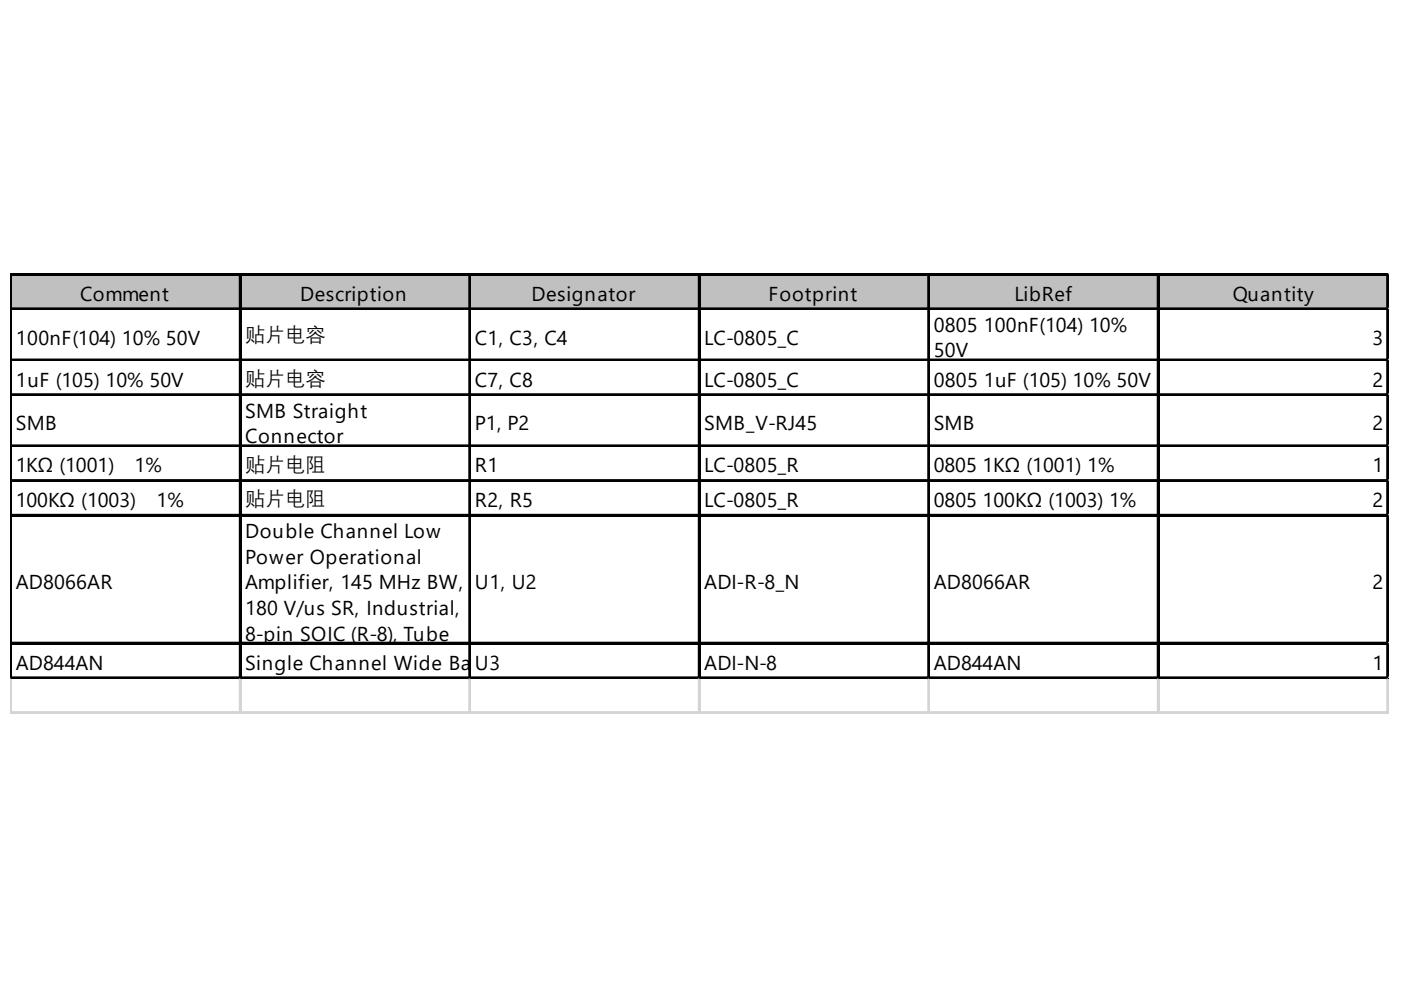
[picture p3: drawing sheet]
<svg xmlns="http://www.w3.org/2000/svg" width="297mm" height="210mm" viewBox="0 0 297 210" stroke-linecap="round" stroke-linejoin="round" font-family="sans-serif">
<defs><g id="words">
<g font-size="4.3">
<text x="17" y="63.8">Comment</text>
<text x="63.7" y="63.8">Description</text>
<text x="112.7" y="63.8">Designator</text>
<text x="162.9" y="63.8">Footprint</text>
<text x="215.1" y="63.8">LibRef</text>
<text x="261.4" y="63.8">Quantity</text>
<text x="198" y="70.4">0805 100nF(104) 10%</text>
<text x="3.3" y="73.1">100nF(104) 10% 50V</text>
<text x="52" y="72.3">贴片电容</text>
<text x="100.7" y="73.1">C1, C3, C4</text>
<text x="149.3" y="73.1">LC-0805_C</text>
<text x="198" y="75.8">50V</text>
<text x="291" y="73.1">3</text>
<text x="3.3" y="82">1uF (105) 10% 50V</text>
<text x="52" y="81.6">贴片电容</text>
<text x="100.7" y="82">C7, C8</text>
<text x="149.3" y="82">LC-0805_C</text>
<text x="198" y="82">0805 1uF (105) 10% 50V</text>
<text x="291" y="82">2</text>
<text x="52" y="88.6">SMB Straight</text>
<text x="3.3" y="91.3">SMB</text>
<text x="52" y="94">Connector</text>
<text x="100.7" y="91.3">P1, P2</text>
<text x="149.3" y="91.3">SMB_V-RJ45</text>
<text x="198" y="91.3">SMB</text>
<text x="291" y="91.3">2</text>
<text x="3.3" y="100.2">1KΩ (1001) ¡À 1%</text>
<text x="52" y="99.8">贴片电阻</text>
<text x="100.7" y="100.2">R1</text>
<text x="149.3" y="100.2">LC-0805_R</text>
<text x="198" y="100.2">0805 1KΩ (1001) 1%</text>
<text x="291" y="100.2">1</text>
<text x="3.3" y="107.5">100KΩ (1003) ¡À 1%</text>
<text x="52" y="107.2">贴片电阻</text>
<text x="100.7" y="107.5">R2, R5</text>
<text x="149.3" y="107.5">LC-0805_R</text>
<text x="198" y="107.5">0805 100KΩ (1003) 1%</text>
<text x="291" y="107.5">2</text>
<text x="52" y="114.1">Double Channel Low</text>
<text x="52" y="119.5">Power Operational</text>
<text x="3.3" y="125">AD8066AR</text>
<text x="52" y="125">Amplifier, 145 MHz BW,</text>
<text x="100.7" y="125">U1, U2</text>
<text x="149.3" y="125">ADI-R-8_N</text>
<text x="198" y="125">AD8066AR</text>
<text x="291" y="125">2</text>
<text x="52" y="130.4">180 V/us SR, Industrial,</text>
<text x="52" y="135.8">8-pin SOIC (R-8), Tube</text>
<text x="3.3" y="142">AD844AN</text>
<text x="52" y="142">Single Channel Wide Ba</text>
<text x="100" y="142">nUd3width Operational Am</text>
<text x="149.3" y="142">ADI-N-860 MHz BW, 2 KV</text>
<text x="149.6" y="142">plifier,</text>
<text x="197.2" y="142">/AD844AN</text>
<text x="198.8" y="142">us SR, Industrial, 8-pin DIP (N-8), Tube</text>
<text x="291" y="142">1</text>
</g>
</g></defs>
<path d="M2.5 58.3h292v7.5h-292z" fill="#c0c0c0"/>
<g fill="none" stroke="#000" stroke-width=".39">
<path d="M2.2 58v86M2.4 58v86M2.6 58h291.9M2.6 58.2h291.9M50.8 58.4v85.6M51 58.4v85.6M99.5 58.4v85.6M99.7 58.4v85.6M148.1 58.4v85.6M148.3 58.4v85.6M196.8 58.4v85.6M197 58.4v85.6"/>
<path d="M245.4 58.4v85.6M245.6 58.4v85.6M294.1 58.4v85.6M294.3 58.4v85.6M2.6 65.4h291.9M2.6 65.6h291.9M2.6 76.2h291.9M2.6 76.4h291.9M2.6 83.6h291.9M2.6 83.8h291.9M2.6 94.4h291.9M2.6 94.6h291.9"/>
<path d="M2.6 101.8h291.9M2.6 102h291.9M2.6 109.1h291.9M2.6 109.3h291.9M2.6 136.2h291.9M2.6 136.4h291.9M2.6 143.6h291.9M2.6 143.8h291.9"/>
</g>
<g fill="none" stroke="#d4d4d4" stroke-width=".39">
<path d="M294.5 58h.1M2.2 144v7.4M2.4 144v7.4M50.8 144v7.4M51 144v7.4M99.5 144v7.4M99.7 144v7.4M148.1 144v7.4M148.3 144v7.4M196.8 144v7.4M197 144v7.4M245.4 144v7.4"/>
<path d="M245.6 144v7.4M294.1 144v7.4M294.3 144v7.4"/>
</g>
<path d="M294.5 58v.4z" fill="#d4d4d4"/>
<path d="M294.5 65.4h.1" fill="none" stroke="#d4d4d4" stroke-width=".39"/>
<path d="M294.5 65.4v.4z" fill="#d4d4d4"/>
<path d="M294.5 76.2h.1" fill="none" stroke="#d4d4d4" stroke-width=".39"/>
<path d="M294.5 76.2v.4z" fill="#d4d4d4"/>
<path d="M294.5 83.6h.1" fill="none" stroke="#d4d4d4" stroke-width=".39"/>
<path d="M294.5 83.6v.4z" fill="#d4d4d4"/>
<path d="M294.5 94.4h.1" fill="none" stroke="#d4d4d4" stroke-width=".39"/>
<path d="M294.5 94.4v.4z" fill="#d4d4d4"/>
<path d="M294.5 101.8h.1" fill="none" stroke="#d4d4d4" stroke-width=".39"/>
<path d="M294.5 101.8v.4z" fill="#d4d4d4"/>
<path d="M294.5 109.1h.1" fill="none" stroke="#d4d4d4" stroke-width=".39"/>
<path d="M294.5 109.1v.4z" fill="#d4d4d4"/>
<path d="M294.5 136.2h.1" fill="none" stroke="#d4d4d4" stroke-width=".39"/>
<path d="M294.5 136.2v.4z" fill="#d4d4d4"/>
<path d="M294.5 143.6h.1" fill="none" stroke="#d4d4d4" stroke-width=".39"/>
<path d="M294.5 143.6v.4z" fill="#d4d4d4"/>
<path d="M2.2 151h292.3M2.2 151.2h292.3" fill="none" stroke="#d4d4d4" stroke-width=".39"/>
<use href="#words"/>
</svg>
